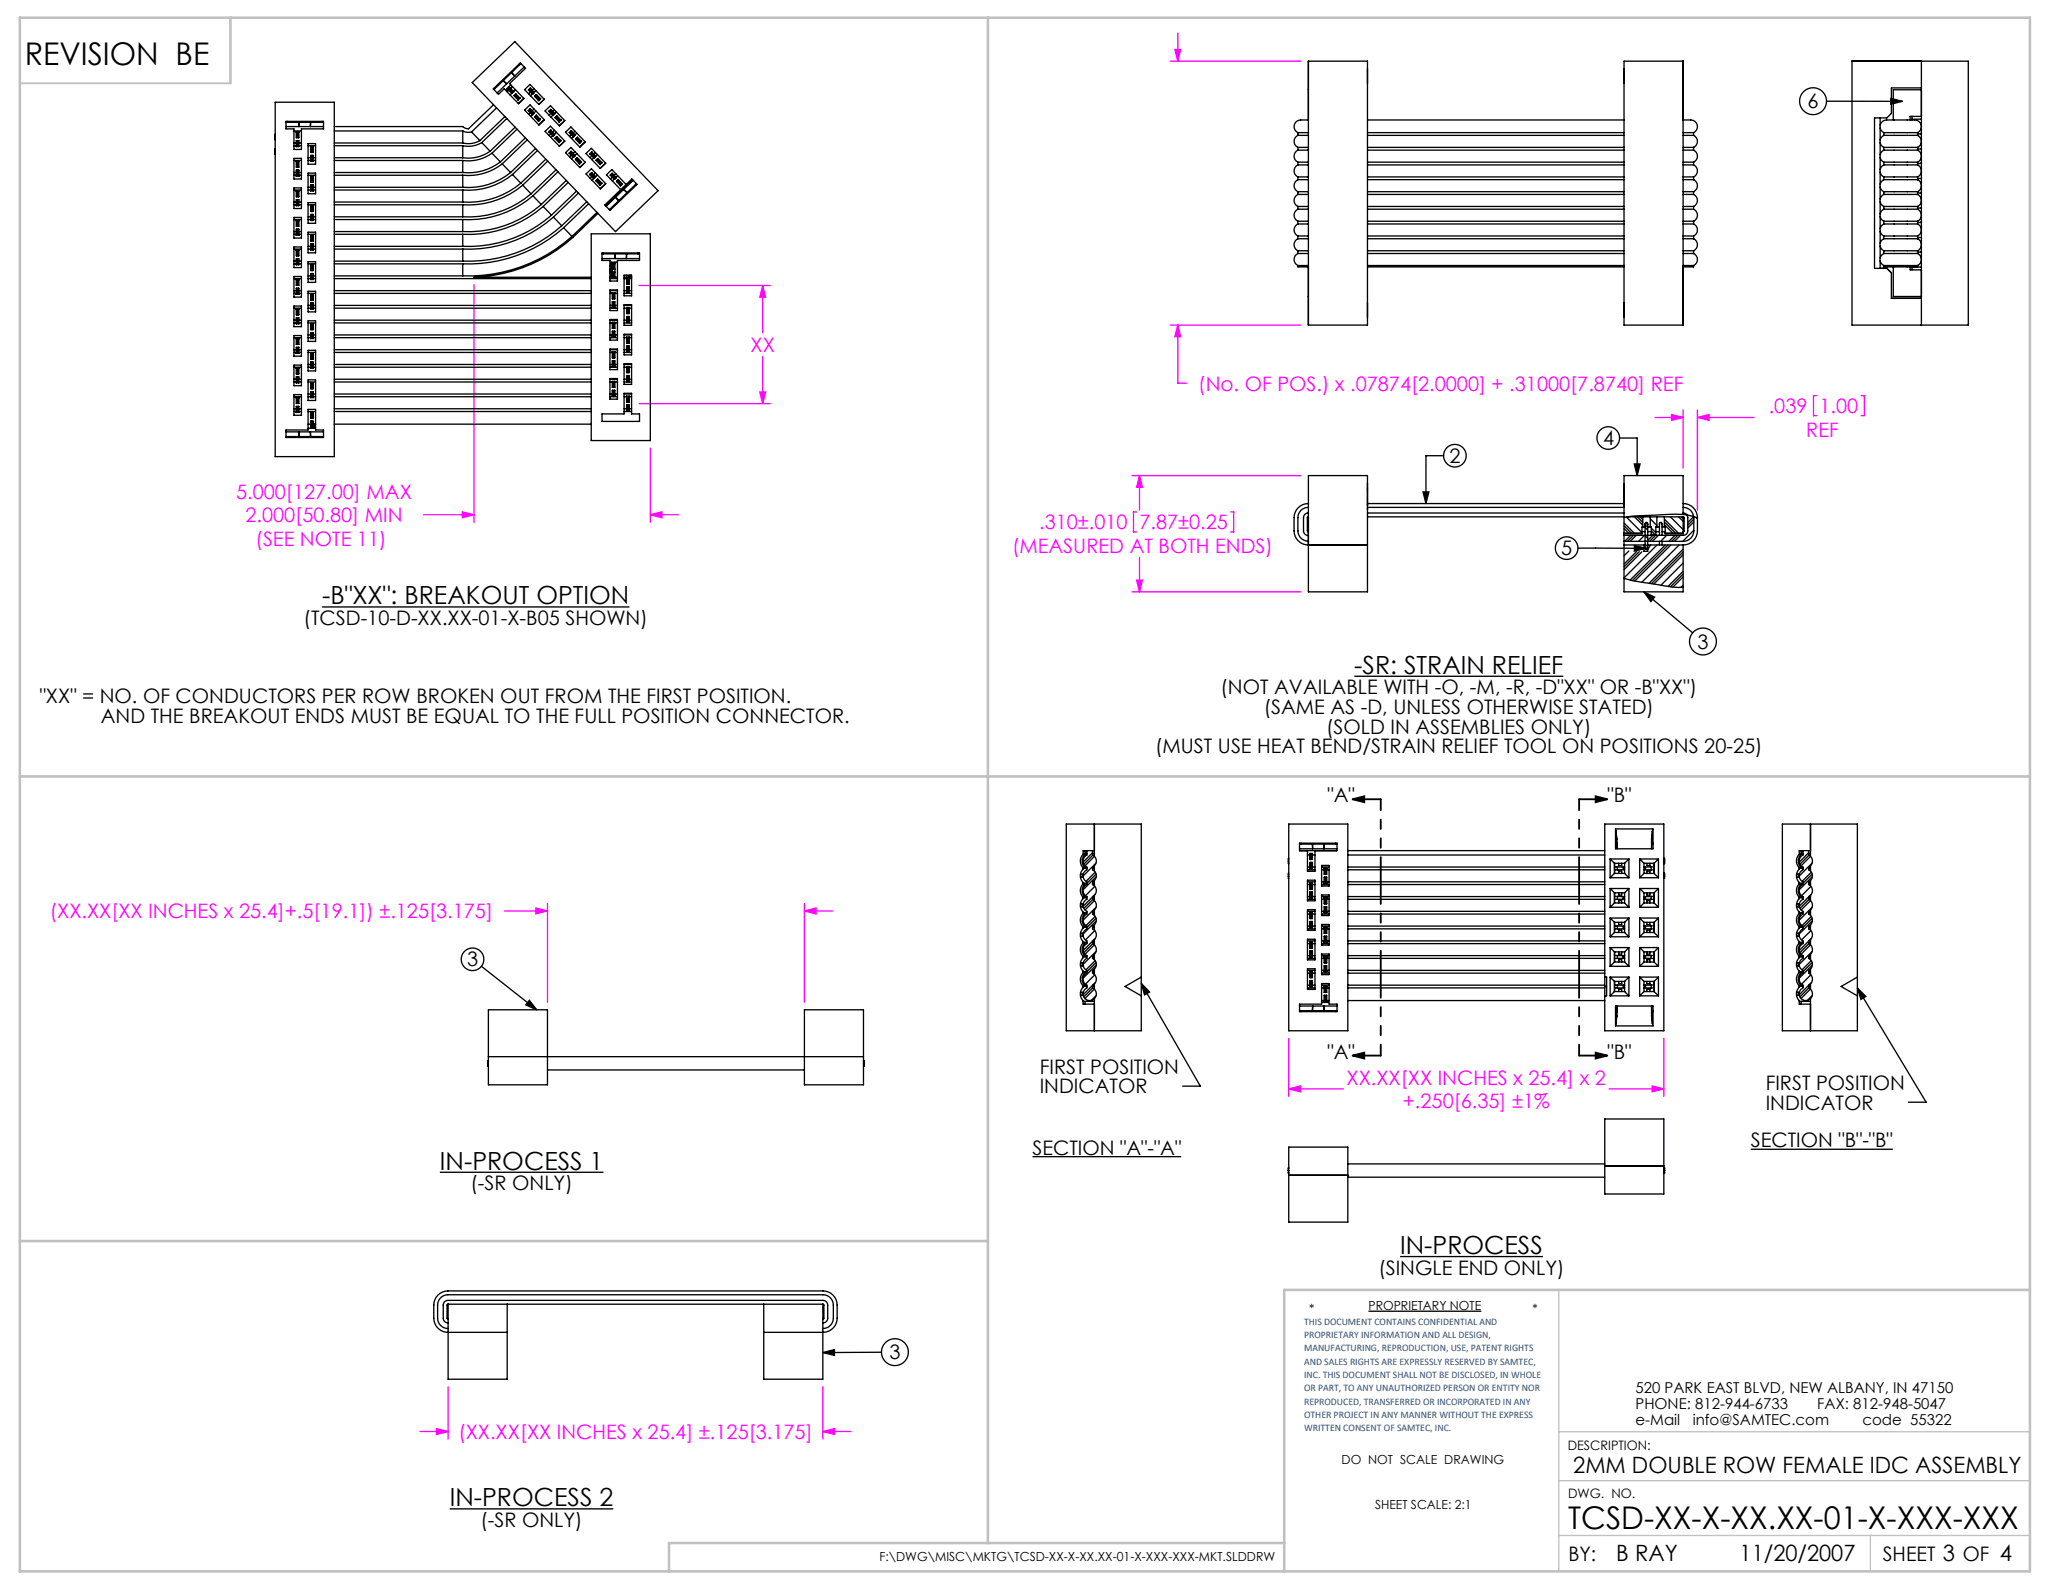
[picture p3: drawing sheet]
<svg xmlns="http://www.w3.org/2000/svg" width="279mm" height="216mm" viewBox="0 0 279 216" stroke-linecap="round" stroke-linejoin="round" font-family="sans-serif">
<defs><g id="words">
<g font-size="4.2">
<text x="3.3" y="8.9">REVISION BE</text>
<text x="212.4" y="207.1">TCSD-XX-X-XX.XX-01-X-XXX-XXX</text>
</g>
<g font-size="3.4">
<text x="43.6" y="81.8">-B&quot;XX&quot;: BREAKOUT OPTION</text>
<text x="183.4" y="91.2">-SR: STRAIN RELIEF</text>
<text x="59.6" y="158.4">IN-PROCESS 1</text>
<text x="189.6" y="169.8">IN-PROCESS</text>
<text x="60.9" y="204">IN-PROCESS 2</text>
</g>
<g font-size="3">
<text x="213.1" y="199.5">2MM DOUBLE ROW FEMALE IDC ASSEMBLY</text>
<text x="218.9" y="211.4">B RAY</text>
<text x="235.6" y="211.4">11/20/2007</text>
</g>
<g font-size="2.7">
<text x="244.8" y="14.7">6</text>
<text x="196.3" y="62.7">2</text>
<text x="217.1" y="60.3">4</text>
<text x="211.4" y="75.2">5</text>
<text x="41.1" y="84.7">(TCSD-10-D-XX.XX-01-X-B05 SHOWN)</text>
<text x="229.9" y="87.9">3</text>
<text x="5.4" y="95.2">&quot;XX&quot; = NO. OF CONDUCTORS PER ROW BROKEN OUT FROM THE FIRST POSITION.</text>
<text x="165.3" y="94">(NOT AVAILABLE WITH -O, -M, -R, -D&quot;XX&quot; OR -B&quot;XX&quot;)</text>
<text x="13.6" y="97.9">AND THE BREAKOUT ENDS MUST BE EQUAL TO THE FULL POSITION CONNECTOR.</text>
<text x="171.1" y="96.7">(SAME AS -D, UNLESS OTHERWISE STATED)</text>
<text x="179.6" y="99.4">(SOLD IN ASSEMBLIES ONLY)</text>
<text x="156.4" y="102">(MUST USE HEAT BEND/STRAIN RELIEF TOOL ON POSITIONS 20-25)</text>
<text x="179.8" y="108.7">&quot;A&quot;</text>
<text x="217.7" y="108.7">&quot;B&quot;</text>
<text x="63.3" y="130.9">3</text>
<text x="179.8" y="143.4">&quot;A&quot;</text>
<text x="217.7" y="143.4">&quot;B&quot;</text>
<text x="140.8" y="145.4">FIRST POSITION</text>
<text x="140.8" y="148.1">INDICATOR</text>
<text x="239.1" y="147.6">FIRST POSITION</text>
<text x="237.1" y="155.4">SECTION &quot;B&quot;-&quot;B&quot;</text>
<text x="239.1" y="150.3">INDICATOR</text>
<text x="63.7" y="161.2">(-SR ONLY)</text>
<text x="139.8" y="156.4">SECTION &quot;A&quot;-&quot;A&quot;</text>
<text x="186.7" y="172.6">(SINGLE END ONLY)</text>
<text x="120.4" y="184.1">3</text>
<text x="65.1" y="206.8">(-SR ONLY)</text>
<text x="212.4" y="211.5">BY:</text>
<text x="255" y="211.4">SHEET 3 OF 4</text>
</g>
<g font-size="2.7" fill="#f0f">
<text x="101.7" y="47.7">XX</text>
<text x="162.3" y="52.9">(No. OF POS.) x .07874[2.0000] + .31000[7.8740] REF</text>
<text x="239.6" y="56">.039</text>
<text x="244.6" y="59.1">REF</text>
<text x="246.4" y="56">1.00</text>
<text x="32" y="67.5">5.000[127.00] MAX</text>
<text x="33.2" y="70.7">2.000[50.80] MIN</text>
<text x="140.7" y="71.7">.310±.010</text>
<text x="154.3" y="71.7">7.87±0.25</text>
<text x="34.6" y="73.9">(SEE NOTE 11)</text>
<text x="137.1" y="74.9">(MEASURED AT BOTH ENDS)</text>
<text x="6.7" y="124.4">(XX.XX[XX INCHES x 25.4]+.5[19.1]) ±.125[3.175]</text>
<text x="182.4" y="146.9">XX.XX[XX INCHES x 25.4] x 2</text>
<text x="190" y="150.1">+.250[6.35] ±1%</text>
<text x="62.1" y="194.9">(XX.XX[XX INCHES x 25.4] ±.125[3.175]</text>
</g>
<g font-size="2">
<text x="221.5" y="188.7">520 PARK EAST BLVD, NEW ALBANY, IN 47150</text>
<text x="221.5" y="190.8">PHONE: 812-944-6733</text>
<text x="246.1" y="190.8">FAX: 812-948-5047</text>
<text x="221.5" y="193">e-Mail</text>
<text x="229.3" y="193">info@SAMTEC.com</text>
<text x="252.2" y="193">code 55322</text>
</g>
<g font-size="1.8">
<text x="212.3" y="196.4">DESCRIPTION:</text>
<text x="212.4" y="202.9">DWG. NO.</text>
</g>
<g font-size="1.7">
<text x="177.3" y="177.8">*</text>
<text x="185.3" y="177.4">PROPRIETARY NOTE</text>
<text x="207.5" y="177.8">*</text>
<text x="181.7" y="198.3">DO NOT SCALE DRAWING</text>
<text x="186.2" y="204.3">SHEET SCALE: 2:1</text>
<text x="119.1" y="211.5">F:\DWG\MISC\MKTG\TCSD-XX-X-XX.XX-01-X-XXX-XXX-MKT.SLDDRW</text>
</g>
<g font-size="1.4" fill="#1f497d">
<text x="176.6" y="179.4">THIS DOCUMENT CONTAINS CONFIDENTIAL AND</text>
<text x="176.6" y="181.2">PROPRIETARY INFORMATION AND ALL DESIGN,</text>
<text x="176.6" y="183">MANUFACTURING, REPRODUCTION, USE, PATENT RIGHTS</text>
<text x="176.6" y="184.8">AND SALES RIGHTS ARE EXPRESSLY RESERVED BY SAMTEC,</text>
<text x="176.6" y="186.6">INC. THIS DOCUMENT SHALL NOT BE DISCLOSED, IN WHOLE</text>
<text x="176.6" y="188.4">OR PART, TO ANY UNAUTHORIZED PERSON OR ENTITY NOR</text>
<text x="176.6" y="190.2">REPRODUCED, TRANSFERRED OR INCORPORATED IN ANY</text>
<text x="176.6" y="192">OTHER PROJECT IN ANY MANNER WITHOUT THE EXPRESS</text>
<text x="176.6" y="193.8">WRITTEN CONSENT OF SAMTEC, INC.</text>
</g>
</g></defs>
<g fill="none" stroke="#000" stroke-width=".18">
<path d="M247.4 13.7h10.3M256.1 13.3l1.6 .4-1.6 .4zM219.3 59.3h2.4v5.1M192.7 66.6h.8l-.4 1.6zM195.5 61.7h-2.4v6.5M213.7 74.2l9.2 .1M221.3 62.8h.8l-.4 1.6zM221.4 73.9l1.5 .4-1.5 .4zM43.6 82.2h41.6M183.4 91.6h28.3M222.6 80.2l1.5 .7-.5 .6zM222.6 80.2l6.6 5.5"/>
<path d="M65.2 130.9l7.5 5.9M71.7 135.5l1 1.3-1.5-.7zM154.6 133.2l8 13.9h-2.4M154.6 133.2l1.1 1.2-.7 .4zM251.6 133.8l9.3 15.5h-2.4M251.6 133.8l1.1 1.2-.7 .4zM59.6 158.8h22.1M139.8 156.7h20.2M237.1 155.7h19.3M185.3 177.6h15.3M189.6 170.2h19.4M111.4 183.2l1.6-.4v.8z"/>
<path d="M119.4 183.2h-8M60.9 204.4h22.2"/>
<circle cx="245.5" cy="13.7" r="1.82"/>
<circle cx="217.8" cy="59.3" r="1.53"/>
<circle cx="197" cy="61.7" r="1.53"/>
<circle cx="212.2" cy="74.2" r="1.53"/>
<circle cx="230.6" cy="86.9" r="1.82"/>
<circle cx="64" cy="129.9" r="1.53"/>
<circle cx="121.2" cy="183.1" r="1.82"/>
</g>
<path d="M211.1 174.7v38.1M211.1 193.9h63.8M211.1 208h63.8M211.1 200.6h63.8M253.3 208v4.8" fill="none" stroke="#c0c0c0" stroke-width=".18"/>
<path d="M2.7 11.3h28.5" fill="none" stroke="#c0c0c0" stroke-width=".25"/>
<path d="M2.7 2.4h272.2v210.4h-272.2zM31.2 2.4v8.9M133.8 2.4v206.6M2.7 105.2h272.2M2.7 168.1h131.1M274.9 174.7h-101v38.1M173.9 209h-83.3v3.8" fill="none" stroke="#c0c0c0" stroke-width=".35"/>
<path d="M183.2 108.3l1.6-.4v.7zM183.2 108.3h3.8M213.9 108.3h3.8M216.1 107.9l1.6 .4-1.6 .3zM183.2 143l1.6-.4v.8zM183.2 143h3.8M213.9 143h3.8M216.1 142.6l1.6 .4-1.6 .4z" fill="none" stroke="#000" stroke-width=".25"/>
<g fill="none" stroke="#f0f" stroke-width=".18">
<path d="M158.5 8.3h17.7M159.1 6.7h.8l-.4 1.6zM159.5 4.5v3.8M64.2 38.6v32.1M86.6 38.7h17.7M103.3 38.7l.4 1.5h-.8zM103.3 38.7v6.4M86.6 54.7h17.7M102.9 53.1h.8l-.4 1.6zM103.3 48.3v6.4M158.5 44h17.7M159.5 44v7.9h1.2"/>
<path d="M159.5 44l.4 1.6h-.8zM224.1 56.5h3.8M226.4 56.1l1.5 .4-1.5 .4zM227.9 55.5v7.9M229.9 55.5v13.6M229.9 56.5h7.6M229.9 56.5l1.6-.4v.8zM246 53.6h-.4v2.7h.4M252.1 53.6h.4v2.7h-.4M57.4 69.7h6.8M62.6 69.3l1.6 .4-1.6 .4zM88.1 60.7v10"/>
<path d="M88.1 69.7h3.8M88.1 69.7l1.5-.4v.8zM153.3 64.4h22.9M153.9 69.3h-.4v2.7h.4M153.9 78.6h.8l-.4 1.6zM154.3 64.4v4.7M154.3 75.5v4.7M154.3 64.4l.4 1.6h-.8zM166.7 69.3h.4v2.7h-.4M153.3 80.2h22.9M68.3 123.4h5.8M72.6 123l1.5 .4-1.5 .4z"/>
<path d="M74.1 122.4v13.4M108.9 123.4l1.6-.4v.8zM108.9 122.4v13.4M108.9 123.4h3.9M174.5 140.6v7.9M174.5 147.5h7.5M174.5 147.5l1.6-.4v.8zM217.9 147.5h7.4M223.8 147.1l1.5 .4-1.5 .4zM225.3 140.6v7.9M56.9 193.9h3.8M59.1 193.5l1.6 .4-1.6 .4z"/>
<path d="M60.7 187.8v7.1M111.4 193.9l1.6-.4v.8zM111.4 187.8v7.1M111.4 193.9h3.8"/>
</g>
<path d="M187 108.3v34.7M213.9 108.3v34.7" fill="none" stroke="#000" stroke-width=".25" stroke-dasharray="6.3 1.3 1.3 1.3 1.3 1.3" stroke-dashoffset="4.9"/>
<g fill="#000">
<path d="M222.6 80.2l1.5 .7-.5 .6zM221.4 73.9l1.5 .4-1.5 .4zM192.7 66.6h.8l-.4 1.6zM221.3 62.8h.8l-.4 1.6zM71.7 135.5l1 1.3-1.5-.7zM111.4 183.2l1.6-.4v.8zM256.1 13.3l1.6 .4-1.6 .4zM154.6 133.2l1.1 1.2-.7 .4zM251.6 133.8l1.1 1.2-.7 .4z"/>
<path d="M183.2 108.3l1.6-.4v.7zM183.2 143l1.6-.4v.8zM216.1 107.9l1.6 .4-1.6 .3zM216.1 142.6l1.6 .4-1.6 .4z"/>
</g>
<g fill="#f0f">
<path d="M159.5 44l.4 1.6h-.8zM159.1 6.7h.8l-.4 1.6zM153.9 78.6h.8l-.4 1.6zM154.3 64.4l.4 1.6h-.8zM226.4 56.1l1.5 .4-1.5 .4zM229.9 56.5l1.6-.4v.8zM72.6 123l1.5 .4-1.5 .4zM108.9 123.4l1.6-.4v.8zM59.1 193.5l1.6 .4-1.6 .4zM111.4 193.9l1.6-.4v.8zM88.1 69.7l1.5-.4v.8zM62.6 69.3l1.6 .4-1.6 .4zM174.5 147.5l1.6-.4v.8zM223.8 147.1l1.5 .4-1.5 .4z"/>
<path d="M103.3 38.7l.4 1.5h-.8zM102.9 53.1h.8l-.4 1.6z"/>
</g>
<g fill="none" stroke="#000" stroke-width=".18">
<path d="M37.2 18.4v.3M37.2 18.7l.1 .2M37.2 18.4h.1M37.2 18.7h.1M37.3 18.2l-.1 .2M37.3 13.8h8v48h-8zM38.7 17.1h5.1M38.7 16.4h5.1v1.1h-3v2.7h-1v-2.7h-1.1zM38.7 16.6h1.8v.5M38.9 16.4v.2M39.8 17.7h1M39.8 19.4h.3"/>
<path d="M39.8 19.7h.3M40.1 17.9h.1M40.1 19h.4v.9h-.4zM40.1 17.9v.7h.4v-.7M40.1 17.9l.1 .1M40.1 17.8h.4M40.2 19v.7M40.2 18v.6M40.2 18h.2M40.2 19.7l-.1 .1M40.2 19.7h.2M40.4 18v.6"/>
<path d="M40.4 19.7l.1 .1M40.4 19v.7M40.5 17.8h.1M40.5 19.4h.3M40.5 19.7h.3M40.5 17.9l-.1 .1M41.7 19.7h1M41.7 19.5h1v2.7h-1zM42.1 19.9h.1M42.1 19.9v.7h.3v-.7M42.1 19.9l.1 .1M42.1 19.8h.3"/>
<path d="M42.2 20l-.1 .6M42.2 20h.1M42.3 20v.6M42.4 19.8h.1M42.4 19.9l-.1 .1M43.6 16.4v.2M43.8 16.6h-1.7l-.1 .5v-.5h-1.5v.5M45.3 17.7h17.4M45.3 19.4h17.4M45.3 19.7h17.4M62.7 17.7v1.7M62.7 17.7a1.6 1.6 0 0 0 1.2 .2"/>
<path d="M62.7 19.7v1.7M63.9 17.9l1.1 1.1M64 11.2l5.7-5.6 19.4 20.2-5.7 5.6zM65 19a3.1 3.1 0 0 1-2.3 .4M65.2 19.3l1.2 1.2M65.2 19.3a3.5 3.5 0 0 1-2.5 .4M66.8 12l3.7-3.5 .7 .8-2.2 2 1.9 2-.7 .7-1.9-2-.8 .8zM66.8 14.2l-3.3 3.2h-.5l-.3-.3h-17.4M67 11.9v.1M67.3 14.6l-3.4 3.3M68.4 15.8l-3.4 3.2M68.6 16.1l-3.4 3.2"/>
<path d="M68.9 12.2l-.2 .2M68.9 11.7l.1 .1M69 12.1l.4 .5M69 12.1h-.2M69 11.8h.1M69 11.8l-.2 .3 .5 .6 .3-.3-.5-.5M69 11.8l.1 .1M69.1 12l.4 .5M69.1 12l-.1 .1M69.1 11.9v.1M69.2 11.5l-.6 .6 .2 .2M69.3 12.6l-.2 .3"/>
<path d="M69.4 11.7l-.2 .3M69.6 13l.3-.3 .5 .6-.2 .2zM69.7 12.9l.4 .5M69.8 17.2l-3.4 3.3M69.8 12.2l-.2 .2M69.8 12.8l.5 .5M70 17.5l-3.4 3.3M70.1 13.4v.1M70.3 13.3l-.2 .1M70.3 8.7l.1 .1M70.4 13.3h-.1M70.6 8.6l-1.3 1.2 .4 .5-.4-.5-1.1 1.1 .4 .5-.5-.5-1.2 1.2"/>
<path d="M71 9.1l-3.7 3.5M71 12.1l.8-.7 1.9 2.1-.7 .7zM71.1 14.9l.7-.7 1.9 2-.7 .7zM71.2 18.7l-3.4 3.2M71.4 18.9l-3.4 3.3M71.6 15h.1M71.6 12.2l.2-.3 .6 .6-.3 .3zM71.7 15l.5 .5M71.7 15h-.1M71.7 12.2l.5 .5M71.7 12.2h-.1M71.8 14.7h.1"/>
<path d="M71.8 14.7l-.3 .3M71.8 14.7v.1M71.8 15.3l-.2 .2M71.8 14.9l.5 .5M71.8 14.9l-.1 .1M71.8 12.5l-.2 .2M71.8 14.8l.6 .5-.3 .3-.5-.6M71.8 14.8v.1M71.8 12.1l.5 .5M71.8 12.1l-.1 .1M71.9 12l-.1 .1M72.1 15.5l-.2 .2"/>
<path d="M72.1 12.7l-.3 .3M72.3 12l-.2 .2M72.3 14.8l-.2 .2M72.4 15.8l.5 .4M72.5 13l.4 .5M72.5 13l.2-.2 .5 .6-.2 .2M72.5 13l-.1 .1 .5 .5M72.6 12.3l-.2 .2M72.6 15l-.3 .3M72.6 15.7l.4 .4M72.6 12.9l.4 .5M72.9 16.2v.2"/>
<path d="M72.9 13.6h.1M72.9 13.5v.1M73 13.6h.1M73 16.1l-.1 .1M73 13.4l-.1 .1M73.2 16.1h-.2M73.2 13.4h-.2M73.2 16.2h.1M73.2 16.2l-.6-.6-.2 .2 .5 .6M73.2 16.2l-.3 .2M73.8 15l.8-.7 1.9 2-.7 .7zM73.8 17.8l.8-.7 1.9 2-.7 .7z"/>
<path d="M74.3 17.8l.3-.2 .5 .6-.2 .2zM74.5 17.9l.4 .5M74.5 17.9h-.1M74.5 15.1l.4 .5M74.5 15.1h-.1M74.6 14.8l-.3 .3 .6 .5 .2-.1M74.6 14.8h.1M74.6 18.1l-.2 .3M74.6 14.8v.1M74.6 17.8l.5 .4M74.6 17.8l-.1 .1M74.6 15.4l-.2 .2"/>
<path d="M74.6 17.6v.2M74.6 15l.5 .5M74.6 15l-.1 .1M74.6 14.9l.6 .5-.1 .1M74.6 14.9v.1M74.9 18.4l-.3 .2M74.9 15.6l-.3 .3M75.1 14.9l-.2 .2M75.1 17.7l-.2 .2M75.2 15.9l.2-.2 .6 .6-.3 .2zM75.2 18.7l.5 .4M75.2 15.9l.5 .4"/>
<path d="M75.4 15.2l-.3 .2M75.4 17.9l-.3 .3M75.4 18.5l.4 .5M75.4 15.7l.4 .5M75.7 19.3h.1M75.7 19.1v.2M75.7 16.3v.2M75.7 16.5h.1M75.8 19l-.1 .1M75.8 16.2l-.1 .1M75.9 19l-.5-.5-.2 .2 .5 .6M75.9 19l.1 .1"/>
<path d="M75.9 19h-.1M76 16.2h-.2M76 19.1h.1M76 19.1l-.3 .2M77.3 18l.4 .5M77.3 18h-.2M77.4 17.7h.1M77.4 17.7l-.3 .2 .6 .6 .2-.2-.5-.6M77.4 18.2l-.3 .3M77.4 17.9l.5 .4M77.4 17.9l-.1 .1M77.4 17.7v.2"/>
<path d="M77.6 18.5l-.2 .2M77.9 17.8l-.3 .2M78 18.8l.5 .4M78.1 18l-.2 .3M78.1 18.6l.5 .5M78.5 19.2v.2M78.6 19.1l-.1 .1M78.7 19.1l-.5-.5-.3 .2 .6 .6M78.7 19.1h-.1M78.7 19.1l.1 .1M78.8 19.2h.1M78.8 19.2l-.3 .2"/>
<path d="M79.3 19.2l-.8 .7-1.9-2 .7-.7 2 2M175.8 18h1.4M175.8 20h1.4M175.8 18.3a.9 .9 0 0 0-.5 .9 .9 .9 0 0 0 .5 .8M175.8 18.3h1.4M175.8 18v.3M175.8 20v.3M177.2 8.3h8v35.7h-8zM177.2 12.2h.1M177.2 16.3h-.7a.93 .93 0 0 0-1.2 .5 .93 .93 0 0 0 .5 1.2M185.2 16.3h34.7M185.2 18h34.7"/>
<path d="M185.2 20h34.7M185.2 18.3h34.7M185.2 9.3h.1M185.2 11.3h.1M219.9 9.3h.1M219.9 11.3h.1M219.9 8.3h8.1v35.7h-8.1zM227.9 16.3h.8a.93 .93 0 0 1 1.1 .5 .93 .93 0 0 1-.4 1.2M227.9 18h1.5M227.9 18.3h1.5M227.9 20h1.5M227.9 12.2h.1"/>
<path d="M229.4 18.3a.9 .9 0 0 1 .5 .9 .9 .9 0 0 1-.5 .8M229.4 18v.3M229.4 20v.3M250.8 8.3h15.8v35.7h-15.8zM254.6 16v1M254.6 17.3v1.7M254.6 19.3v1.7M255.1 18a.93 .93 0 0 1-.4-1.2 .93 .93 0 0 1 1.1-.5h3.2a.93 .93 0 0 1 1.1 .5 .93 .93 0 0 1-.4 1.2M255.1 18h4.6M255.1 18.3a.9 .9 0 0 0-.5 .9 .9 .9 0 0 0 .5 .8M255.1 18.3h4.6M255.1 20h4.6"/>
<path d="M255.1 18v.3M255.1 20v.3M259 16.1h1.2M259 15.8v.4M259.7 18.3a.9 .9 0 0 1 .5 .9 .9 .9 0 0 1-.5 .8M259.7 18v.3M259.7 20v.3M260.2 12.2h-3.8v4.1M260.2 11.9h-4v3.5l-.7 .6h-1.6v20.3h1.6l.7 .7v3.4h4M260.2 8.3v35.7M260.2 18l-.1 .1h-.4M260.2 15.8h-1.5v.4"/>
<path d="M37.2 20.4v.3M37.2 20.7l.1 .2M37.2 20.4h.1M37.2 20.7h.1M37.3 20.2l-.1 .2M39.8 21.7h1M39.8 23.4h.3M39.8 25.7h1M39.8 27.4h.3M39.8 29.7h1M39.8 31.4h.3M39.8 23.7h.3"/>
<path d="M39.8 33.7h1M39.8 35.4h.3M39.8 27.7h.3M39.8 39.4h.3M39.8 37.7h1M39.8 31.7h.3M39.8 35.7h.3M39.8 39.7h.3M39.8 21.5h1v2.7h-1zM39.8 25.5h1v2.7h-1zM39.8 29.5h1v2.7h-1zM39.8 33.5h1v2.7h-1z"/>
<path d="M39.8 37.5h1v2.7h-1zM40.1 29.8h.4v.8h-.4zM40.1 31.1h.4v.8h-.4zM40.1 21.9h.1M40.1 23h.4v.9h-.4zM40.1 33.8h.4v.8h-.4zM40.1 35.9h.1M40.1 37.8h.4v.8h-.4zM40.1 39.9h.1M40.1 25.8h.4v.8h-.4zM40.1 27h.4v.9h-.4zM40.1 21.9v.7h.4v-.7"/>
<path d="M40.1 35.8v-.8h.4v.8M40.1 39.8v-.8h.4v.8M40.1 29.9l.1 .1M40.1 21.9l.1 .1M40.1 21.8h.4M40.1 33.9l.1 .1M40.1 35.9h.4M40.1 37.9l.1 .1M40.1 39.9h.4M40.1 25.9l.1 .1M40.2 31.1v.6M40.2 23v.7"/>
<path d="M40.2 35v.7M40.2 39v.7M40.2 27v.7M40.2 30v.6M40.2 22v.6M40.2 34v.6M40.2 38v.6M40.2 26v.6M40.2 26h.2M40.2 22h.2M40.2 31.7h.2M40.2 35.7h.2"/>
<path d="M40.2 30h.2M40.2 31.7l-.1 .1M40.2 23.7l-.1 .1M40.2 23.7h.2M40.2 34h.2M40.2 35.7l-.1 .1M40.2 38h.2M40.2 39.7l-.1 .1M40.2 39.7h.2M40.2 27.7l-.1 .1M40.2 27.7h.2M40.4 30v.6"/>
<path d="M40.4 22v.6M40.4 34v.6M40.4 38v.6M40.4 26v.6M40.4 31.7l.1 .1M40.4 23.7l.1 .1M40.4 35.7l.1 .1M40.4 39.7l.1 .1M40.4 27.7l.1 .1M40.4 31.1v.6M40.4 23v.7M40.4 35v.7"/>
<path d="M40.4 39v.7M40.4 27v.7M40.5 21.8h.1M40.5 35.8h.1M40.5 39.8h.1M40.5 23.4h.3M40.5 27.4h.3M40.5 31.4h.3M40.5 23.7h.3M40.5 35.4h.3M40.5 27.7h.3M40.5 39.4h.3"/>
<path d="M40.5 31.7h.3M40.5 35.7h.3M40.5 39.7h.3M40.5 29.9l-.1 .1M40.5 21.9l-.1 .1M40.5 33.9l-.1 .1M40.5 37.9l-.1 .1M40.5 25.9l-.1 .1M41.7 21.7h.4M41.7 25.7h.4M41.7 21.4h.4M41.7 29.7h.4"/>
<path d="M41.7 23.7h1M41.7 25.4h.4M41.7 33.7h.4M41.7 27.7h1M41.7 29.4h.4M41.7 37.7h.4M41.7 31.7h1M41.7 33.4h.4M41.7 35.7h1M41.7 37.4h.4M41.7 39.7h1M41.7 23.5h1v2.7h-1z"/>
<path d="M41.7 27.5h1v2.7h-1zM41.7 31.5h1v2.7h-1zM41.7 35.5h1v2.7h-1zM41.7 39.5h1v2.7h-1zM42.1 29.1h.3v.8h-.3zM42.1 27.8h.3v.8h-.3zM42.1 33.9h.1M42.1 31.8h.3v.8h-.3zM42.1 37.9h.1M42.1 35.8h.3v.8h-.3zM42.1 39.8h.3v.8h-.3zM42.1 21.1h.3v.8h-.3z"/>
<path d="M42.1 25.1h.3v.8h-.3zM42.1 23.9h.1M42.1 23.9v.7h.3v-.7M42.1 33.8v-.7h.3v.7M42.1 37.8v-.7h.3v.7M42.1 27.9l.1 .1M42.1 31.9l.1 .1M42.1 33.9h.3M42.1 35.9l.1 .1M42.1 37.9h.3M42.1 39.9l.1 .1M42.1 23.9l.1 .1"/>
<path d="M42.1 23.8h.3M42.1 29.1l.1 .6M42.1 33.1l.1 .6M42.1 37.1l.1 .6M42.1 21.1l.1 .6M42.1 25.1l.1 .6M42.2 28l-.1 .6M42.2 32l-.1 .6M42.2 36l-.1 .6M42.2 40l-.1 .6M42.2 24l-.1 .6M42.2 24h.1"/>
<path d="M42.2 29.7h.1M42.2 33.7h.1M42.2 29.7l-.1 .1M42.2 28h.1M42.2 33.7l-.1 .1M42.2 32h.1M42.2 37.7l-.1 .1M42.2 37.7h.1M42.2 36h.1M42.2 40h.1M42.2 21.7l-.1 .1M42.2 21.7h.1"/>
<path d="M42.2 25.7l-.1 .1M42.2 25.7h.1M42.3 28v.6M42.3 32v.6M42.3 36v.6M42.3 40v.6M42.3 24v.6M42.3 29.7l.1 .1M42.3 33.7l.1 .1M42.3 37.7l.1 .1M42.3 21.7l.1 .1M42.3 25.7l.1 .1"/>
<path d="M42.3 29.1v.6M42.3 33.1v.6M42.3 37.1v.6M42.3 21.1v.6M42.3 25.1v.6M42.4 33.8h.1M42.4 37.8h.1M42.4 23.8h.1M42.4 21.7h.3M42.4 25.7h.3M42.4 21.4h.3M42.4 29.7h.3"/>
<path d="M42.4 25.4h.3M42.4 33.7h.3M42.4 29.4h.3M42.4 37.7h.3M42.4 33.4h.3M42.4 37.4h.3M42.4 27.9l-.1 .1M42.4 31.9l-.1 .1M42.4 35.9l-.1 .1M42.4 39.9l-.1 .1M42.4 23.9l-.1 .1M45.3 21.7h17.4"/>
<path d="M45.3 23.4h17.4M45.3 25.7h17.4M45.3 27.4h17.4M45.3 21.4h17.4M45.3 29.7h17.4M45.3 31.4h17.4M45.3 23.7h17.4M45.3 25.4h17.4M45.3 33.7h17.4M45.3 35.4h17.4M45.3 27.7h17.4M45.3 29.4h17.4"/>
<path d="M45.3 39.4h34.8M45.3 37.7h34.8M45.3 31.7h17.4M45.3 33.4h17.4M45.3 35.7h17.4M45.3 37.4h17.4M45.3 39.7h34.8M62.7 21.7v1.7M62.7 25.7v1.7M62.7 29.7v1.7M62.7 23.7v1.7M62.7 33.7v1.7"/>
<path d="M62.7 27.7v1.7M62.7 31.7v1.7M62.7 35.7v1.7M66.4 20.5a5.1 5.1 0 0 1-3.7 .9M66.6 20.8l1.2 1.1M66.6 20.8a5.5 5.5 0 0 1-3.9 .9M67.8 21.9a7.1 7.1 0 0 1-5.1 1.5M68 22.2l1.1 1.2M68 22.2a7.5 7.5 0 0 1-5.3 1.5M69.1 23.4a9.1 9.1 0 0 1-6.4 2M69.4 23.6l1.1 1.2M69.4 23.6a9.4 9.4 0 0 1-6.7 2.1"/>
<path d="M70.5 24.8a11.1 11.1 0 0 1-7.8 2.6M70.8 25.1l1.1 1.2M70.8 25.1a11.4 11.4 0 0 1-8.1 2.6M71.9 26.3a13.1 13.1 0 0 1-9.2 3.1M72.2 26.5l1.1 1.2M72.2 26.5a13.4 13.4 0 0 1-9.5 3.2M72.5 20.1l-3.4 3.3M72.8 20.4l-3.4 3.2M73.3 27.7a15.1 15.1 0 0 1-10.6 3.7M73.6 28l1.1 1.1M73.6 28a15.4 15.4 0 0 1-10.9 3.7M73.9 21.6l-3.4 3.2"/>
<path d="M74.2 21.8l-3.4 3.3M74.7 29.1a17.1 17.1 0 0 1-12 4.3M74.9 29.4l1.2 1.2M74.9 29.4a17.4 17.4 0 0 1-12.2 4.3M75.3 23l-3.4 3.3M75.6 23.3l-3.4 3.2M76.1 30.6a19.1 19.1 0 0 1-13.4 4.8M76.3 30.8l1.2 1.2M76.3 30.8a19.4 19.4 0 0 1-13.6 4.9M76.6 20.7l.7-.7 2 2-.8 .7zM76.7 24.4l-3.4 3.3M77 24.7l-3.4 3.3"/>
<path d="M77.1 20.8l.2-.3 .6 .6M77.1 20.8l.5 .5 .3-.2M77.3 20.8l.4 .5M77.3 20.8h-.2M77.4 21l-.3 .2M77.4 20.7l.5 .4M77.4 20.7l-.1 .1M77.4 20.5v.2M77.5 32a21.1 21.1 0 0 1-14.8 5.4M77.6 21.3l-.2 .2M77.9 20.5l-.3 .3M77.9 21.6l.3-.2 .6 .6-.3 .2z"/>
<path d="M78 21.6l.5 .4M78.1 25.9l-3.4 3.2M78.1 20.8l-.2 .2M78.1 21.4l.5 .5M78.3 26.2l-3.4 3.2M78.5 22v.2M78.6 21.9l-.1 .1M78.7 21.9h-.1M79.4 20.8l.7-.7 1.9 2-.7 .7zM79.4 23.6l.7-.7 1.9 2-.7 .7zM79.5 27.3l-3.4 3.3M79.7 27.6l-3.4 3.2"/>
<path d="M79.9 23.6l.2-.2 .6 .6-.3 .2-.5-.5M79.9 23.6h.1M79.9 23.6v.1M80 23.7l.5 .5M80 23.7h-.1M80.1 20.9l.4 .5M80.1 20.9h-.2M80.1 31.7h8v28h-8zM80.1 20.6l-.2 .3M80.1 20.6h.1M80.1 23.9l-.2 .2M80.1 23.6l.5 .4"/>
<path d="M80.1 23.6l-.1 .1M80.2 21.1l-.3 .3M80.2 23.4l-.1 .2M80.2 20.8l.4 .4M80.2 20.8l-.1 .1M80.2 20.6l.5 .6-.3 .2-.5-.5M80.2 20.6v.2M80.4 24.2l-.2 .2M80.4 21.4l-.2 .2M80.6 20.7l-.2 .2M80.6 23.4l-.2 .3M80.8 24.4l.4 .5"/>
<path d="M80.8 21.7l.4 .4M80.9 28.8l-3.4 3.2M80.9 20.9l-.2 .2M80.9 23.7l-.2 .2M80.9 24.3l.4 .5M80.9 21.5l.5 .5M81 28.9a28.2 28.2 0 0 1-7.8 6.3 21.2 21.2 0 0 1-9 2.4h15.9M81.2 24.9v.1M81.2 22.1v.2M81.3 24.8l-.1 .1M81.4 22l-.2 .1M81.5 24.8l-.3 .2"/>
<path d="M81.5 24.8l-.5-.5-.3 .2 .5 .5M81.5 24.8h-.2M81.5 22h-.1M81.5 22h.1M81.5 22l-.5-.5-.3 .2 .5 .6M81.5 34.4h1.8v.6v-.6h1.5v.6l.1-.6h1.7M81.5 34.3h5.1v1h-3v2.8h-1v-2.8h-1.1zM81.5 35h5.1M81.5 22l-.3 .3M81.7 34.3v.1M82 22.1l-.7 .7M82 24.9l-.7 .7"/>
<path d="M82.1 23.7l.8-.7 1.9 2 .8-.8 .7 .8-3.7 3.5-.7-.7 2.2-2.1zM82.6 36.8h.3M82.6 36.9h.2l.1 .2M82.6 36.6h.3M82.6 36.7h.3M82.6 39.4h1M82.6 37.7h1M82.6 39.7h.3M82.6 37.6h.3M82.6 37.5h.3M82.6 39.3h1v2.8h-1zM82.6 36h.2"/>
<path d="M82.6 36.4h.3M82.6 37h.2v.5M82.6 23.7l.3-.2 .6 .6-.3 .2zM82.7 28.3l.1 .1M82.8 23.8l.5 .4M82.8 23.8h-.1M82.9 39.7h.4v.8h-.4zM82.9 36.9v.8h.4v-.8M82.9 36.5v.4M82.9 24l-.2 .2M82.9 39.7l.1 .1M82.9 36.5h.4"/>
<path d="M82.9 35.7l.1 .1M82.9 36.9h.4M82.9 23.6l.5 .5M82.9 23.6l-.1 .2M82.9 23.5v.1M83 36.9v.6M83 39.8v.7M83 35.8v.7M83 37.5h.2M83 39.8h.2M83 35.8h.2M83 37.5l-.1 .1"/>
<path d="M83.2 39.8v.7M83.2 35.8v.7M83.2 37.5l.1 .1M83.2 24.3l-.3 .2M83.2 36.9v.6M83.3 35.7h-.4v.8M83.3 36.5v.4M83.3 39.7h.3M83.3 37.6h.3M83.3 35.5v1M83.3 39.7l-.1 .1M83.3 35.7l-.1 .1"/>
<path d="M83.4 23.5l-.2 .3M83.5 24.5l.5 .5M83.6 35.5h-.8v.9M83.7 23.8l-.3 .2M83.7 24.4l.4 .5M83.7 24.4l-.2 .2 .6 .6 .2-.3M83.7 24.4v-.1l.6 .6M84 25v.1M84.1 24.9l-.1 .1M84.3 24.9h-.2M84.3 24.9h.1M84.5 39.4h.4"/>
<path d="M84.5 37.7h.4M84.5 39.7h1M84.5 37.6h1M84.5 37.3h1v2.8h-1zM84.8 25l-.7 .7M84.9 39.7h.1M84.9 37.7h.3v.8h-.3zM84.9 37.3v.3M84.9 39.7v-.8h.3v.8M84.9 37.7l.1 .1M84.9 39.7h.3M84.9 38.9l.1 .6"/>
<path d="M85 37.8l-.1 .7M85 39.5l-.1 .1M85 39.5h.1M85 37.8h.1M85.1 37.8v.7M85.1 39.5l.1 .1M85.1 38.9v.6M85.2 39.7h.1M85.2 39.4h.3M85.2 37.7h.3M85.2 37.3v.3M85.2 37.5h.3"/>
<path d="M85.2 37.7l-.1 .1M85.2 37.5v.1M85.4 37.3v.2M85.7 24.4l-3.7 3.5M85.7 24.4l-3.6 3.5M86 25l.1 .1M86.2 24.9l-1.3 1.2-.4-.4 .4 .4-1.1 1.1-.4-.5 .4 .5-1.3 1.2M86.4 34.3v.1M175.8 34h1.4M175.8 32.3a.9 .9 0 0 0-.5 .9 .9 .9 0 0 0 .5 .8M175.8 32.3h1.4M175.8 36h1.4"/>
<path d="M175.8 34.3a.9 .9 0 0 0-.5 .9 .9 .9 0 0 0 .5 .8M175.8 34.3h1.4M175.8 30h1.4M175.8 28.3a.9 .9 0 0 0-.5 .9 .9 .9 0 0 0 .5 .8M175.8 28.3h1.4M175.8 32h1.4M175.8 30.3a.9 .9 0 0 0-.5 .9 .9 .9 0 0 0 .5 .8M175.8 30.3h1.4M175.8 26h1.4M175.8 24.3a.9 .9 0 0 0-.5 .9 .9 .9 0 0 0 .5 .8M175.8 24.3h1.4M175.8 28h1.4"/>
<path d="M175.8 26.3a.9 .9 0 0 0-.5 .9 .9 .9 0 0 0 .5 .8M175.8 26.3h1.4M175.8 22h1.4M175.8 20.3a.9 .9 0 0 0-.5 .9 .9 .9 0 0 0 .5 .8M175.8 20.3h1.4M175.8 24h1.4M175.8 22.3a.9 .9 0 0 0-.5 .9 .9 .9 0 0 0 .5 .8M175.8 22.3h1.4M175.8 36v.2h1.4M175.8 22v.3M175.8 24v.3M175.8 26v.3"/>
<path d="M175.8 28v.3M175.8 30v.3M175.8 32v.3M175.8 34v.3M185.2 34h34.7M185.2 32.3h34.7M185.2 36h34.7M185.2 34.3h34.7M185.2 30h34.7M185.2 28.3h34.7M185.2 32h34.7M185.2 30.3h34.7"/>
<path d="M185.2 26h34.7M185.2 24.3h34.7M185.2 28h34.7M185.2 26.3h34.7M185.2 24h34.7M185.2 22.3h34.7M185.2 22h34.7M185.2 20.3h34.7M185.2 36.2h34.7M227.9 34h1.5M227.9 32.3h1.5M227.9 34.3h1.5"/>
<path d="M227.9 36h1.5M227.9 30h1.5M227.9 28.3h1.5M227.9 30.3h1.5M227.9 32h1.5M227.9 26h1.5M227.9 24.3h1.5M227.9 26.3h1.5M227.9 28h1.5M227.9 22h1.5M227.9 20.3h1.5M227.9 22.3h1.5"/>
<path d="M227.9 24h1.5M229.4 32.3a.9 .9 0 0 1 .5 .9 .9 .9 0 0 1-.5 .8M229.4 34.3a.9 .9 0 0 1 .5 .9 .9 .9 0 0 1-.5 .8M229.4 28.3a.9 .9 0 0 1 .5 .9 .9 .9 0 0 1-.5 .8M229.4 30.3a.9 .9 0 0 1 .5 .9 .9 .9 0 0 1-.5 .8M229.4 24.3a.9 .9 0 0 1 .5 .9 .9 .9 0 0 1-.5 .8M229.4 26.3a.9 .9 0 0 1 .5 .9 .9 .9 0 0 1-.5 .8M229.4 20.3a.9 .9 0 0 1 .5 .9 .9 .9 0 0 1-.5 .8M229.4 22.3a.9 .9 0 0 1 .5 .9 .9 .9 0 0 1-.5 .8M229.4 36v.2h-1.5M229.4 22v.3M229.4 24v.3"/>
<path d="M229.4 26v.3M229.4 28v.3M229.4 30v.3M229.4 32v.3M229.4 34v.3M254.6 21.3v1.7M254.6 23.3v1.7M254.6 25.3v1.7M254.6 27.3v1.7M254.6 29.3v1.7M254.6 31.3v1.7M254.6 33.3v1.7"/>
<path d="M254.6 35.3v1M255.1 34h4.6M255.1 32.3a.9 .9 0 0 0-.5 .9 .9 .9 0 0 0 .5 .8M255.1 32.3h4.6M255.1 34.3a.9 .9 0 0 0-.5 .9 .9 .9 0 0 0 .5 .8M255.1 34.3h4.6M255.1 36h4.6M255.1 30h4.6M255.1 28.3a.9 .9 0 0 0-.5 .9 .9 .9 0 0 0 .5 .8M255.1 28.3h4.6M255.1 30.3a.9 .9 0 0 0-.5 .9 .9 .9 0 0 0 .5 .8M255.1 30.3h4.6"/>
<path d="M255.1 32h4.6M255.1 26h4.6M255.1 24.3a.9 .9 0 0 0-.5 .9 .9 .9 0 0 0 .5 .8M255.1 24.3h4.6M255.1 26.3a.9 .9 0 0 0-.5 .9 .9 .9 0 0 0 .5 .8M255.1 26.3h4.6M255.1 28h4.6M255.1 22h4.6M255.1 20.3a.9 .9 0 0 0-.5 .9 .9 .9 0 0 0 .5 .8M255.1 20.3h4.6M255.1 22.3a.9 .9 0 0 0-.5 .9 .9 .9 0 0 0 .5 .8M255.1 22.3h4.6"/>
<path d="M255.1 24h4.6M255.1 36v.2h4.6v-.2M255.1 22v.3M255.1 24v.3M255.1 26v.3M255.1 28v.3M255.1 30v.3M255.1 32v.3M255.1 34v.3M256.4 36.2v4h3.8M259 36.2v.4M259.7 32.3a.9 .9 0 0 1 .5 .9 .9 .9 0 0 1-.5 .8"/>
<path d="M259.7 34.3a.9 .9 0 0 1 .5 .9 .9 .9 0 0 1-.5 .8M259.7 28.3a.9 .9 0 0 1 .5 .9 .9 .9 0 0 1-.5 .8M259.7 30.3a.9 .9 0 0 1 .5 .9 .9 .9 0 0 1-.5 .8M259.7 24.3a.9 .9 0 0 1 .5 .9 .9 .9 0 0 1-.5 .8M259.7 26.3a.9 .9 0 0 1 .5 .9 .9 .9 0 0 1-.5 .8M259.7 20.3a.9 .9 0 0 1 .5 .9 .9 .9 0 0 1-.5 .8M259.7 22.3a.9 .9 0 0 1 .5 .9 .9 .9 0 0 1-.5 .8M259.7 22v.3M259.7 24v.3M259.7 26v.3M259.7 28v.3M259.7 30v.3"/>
<path d="M259.7 32v.3M259.7 34v.3M259.7 32.2h.5M259.7 28.2h.5M259.7 24.2h.5M259.7 20.2h.5M260.2 36.2h-1.5v.4h1.5M260.2 34l-.1 .1h-.4M260.2 30l-.1 .1h-.4M260.2 26l-.1 .1h-.4M260.2 22l-.1 .1h-.4M38.7 58.2h3v-2.7h1v2.7h1.1v1.1h-5.1z"/>
<path d="M38.7 58.5h5.1M38.7 59.1h1.8v-.6v.6h1.5v-.6l.1 .6h1.7M38.9 59.1v.2M39.8 43.4h.3M39.8 41.7h1M39.8 47.4h.3M39.8 45.7h1M39.8 51.4h.3M39.8 49.7h1M39.8 43.7h.3M39.8 55.4h.3M39.8 53.7h1"/>
<path d="M39.8 47.7h.3M39.8 51.7h.3M39.8 55.7h.3M39.8 41.5h1v2.7h-1zM39.8 45.5h1v2.7h-1zM39.8 49.5h1v2.7h-1zM39.8 53.5h1v2.7h-1zM40.1 45.9h.1M40.1 47h.4v.9h-.4zM40.1 41.8h.4v.8h-.4zM40.1 43.9h.1M40.1 53.9h.1"/>
<path d="M40.1 55h.4v.9h-.4zM40.1 49.9h.1M40.1 51h.4v.9h-.4zM40.1 43.8v-.8h.4v.8M40.1 45.9v.7h.4v-.7M40.1 49.9v.7h.4v-.7M40.1 53.9v.7h.4v-.7M40.1 45.9l.1 .1M40.1 45.8h.4M40.1 41.9l.1 .1M40.1 43.9h.4M40.1 53.9l.1 .1"/>
<path d="M40.1 53.8h.4M40.1 49.9l.1 .1M40.1 49.8h.4M40.2 47v.7M40.2 43v.7M40.2 55v.7M40.2 51v.7M40.2 46v.6M40.2 42v.6M40.2 54v.6M40.2 50v.6M40.2 51.7h.2"/>
<path d="M40.2 55.7h.2M40.2 46h.2M40.2 47.7l-.1 .1M40.2 47.7h.2M40.2 42h.2M40.2 43.7l-.1 .1M40.2 43.7h.2M40.2 54h.2M40.2 55.7l-.1 .1M40.2 50h.2M40.2 51.7l-.1 .1M40.4 46v.6"/>
<path d="M40.4 42v.6M40.4 54v.6M40.4 50v.6M40.4 47.7l.1 .1M40.4 43.7l.1 .1M40.4 55.7l.1 .1M40.4 51.7l.1 .1M40.4 47v.7M40.4 43v.7M40.4 55v.7M40.4 51v.7M40.5 45.8h.1"/>
<path d="M40.5 43.8h.1M40.5 53.8h.1M40.5 49.8h.1M40.5 43.4h.3M40.5 47.4h.3M40.5 51.4h.3M40.5 43.7h.3M40.5 55.4h.3M40.5 47.7h.3M40.5 51.7h.3M40.5 55.7h.3M40.5 45.9l-.1 .1"/>
<path d="M40.5 41.9l-.1 .1M40.5 53.9l-.1 .1M40.5 49.9l-.1 .1M41.7 57.5h.4M41.7 41.7h.4M41.7 45.7h.4M41.7 41.4h.4M41.7 49.7h.4M41.7 43.7h1M41.7 45.4h.4M41.7 53.7h.4M41.7 47.7h1"/>
<path d="M41.7 49.4h.4M41.7 51.7h1M41.7 53.4h.4M41.7 55.7h1M41.7 43.5h1v2.7h-1zM41.7 47.5h1v2.7h-1zM41.7 51.5h1v2.7h-1zM42.1 49.1h.3v.8h-.3zM42.1 47.9h.1M42.1 53.1h.3v.8h-.3zM42.1 51.9h.1M42.1 41.9h.1"/>
<path d="M42.1 45.1h.3v.8h-.3zM42.1 43.9h.1M42.1 57.8l.3 .1v-.8h-.3v.9M42.1 55.8h.3v.8h-.3zM42.1 41.8v-.7h.3v.7M42.1 43.9v.7h.3v-.7M42.1 47.9v.7h.3v-.7M42.1 51.9v.7h.3v-.7M42.1 47.9l.1 .1M42.1 47.8h.3M42.1 51.9l.1 .1M42.1 51.8h.3"/>
<path d="M42.1 41.9h.3M42.1 43.8h.3M42.1 43.9l.1 .1M42.1 55.9l.1 .1M42.1 49.1l.1 .6M42.1 53.1l.1 .6M42.1 41.1l.1 .6M42.1 45.1l.1 .6M42.1 57.1l.1 .6M42.2 48l-.1 .6M42.2 52l-.1 .6M42.2 44l-.1 .6"/>
<path d="M42.2 56l-.1 .6M42.2 49.7l-.1 .1M42.2 49.7h.1M42.2 48h.1M42.2 53.7h.1M42.2 53.7l-.1 .1M42.2 52h.1M42.2 41.7h.1M42.2 41.7l-.1 .1M42.2 45.7h.1M42.2 45.7l-.1 .1M42.2 44h.1"/>
<path d="M42.2 57.7l-.1 .1M42.2 57.7h.1M42.2 56h.1M42.3 48v.6M42.3 52v.6M42.3 44v.6M42.3 56v.6M42.3 49.7l.1 .1M42.3 53.7l.1 .1M42.3 41.7l.1 .1M42.3 45.7l.1 .1M42.3 57.7l.1 .1"/>
<path d="M42.3 49.1v.6M42.3 53.1v.6M42.3 41.1v.6M42.3 45.1v.6M42.3 57.1v.6M42.4 47.8h.1M42.4 51.8h.1M42.4 41.8h.1M42.4 43.8h.1M42.4 57.5h.3M42.4 41.7h.3M42.4 45.7h.3"/>
<path d="M42.4 41.4h.3M42.4 49.7h.3M42.4 45.4h.3M42.4 53.7h.3M42.4 49.4h.3M42.4 53.4h.3M42.4 47.9l-.1 .1M42.4 51.9l-.1 .1M42.4 43.9l-.1 .1M42.4 55.9l-.1 .1M42.6 57.5v.5h-.9M43.6 59.1v.2"/>
<path d="M45.3 57.5h34.8M45.3 43.4h34.8M45.3 41.7h34.8M45.3 47.4h34.8M45.3 45.7h34.8M45.3 41.4h34.8M45.3 51.4h34.8M45.3 49.7h34.8M45.3 43.7h34.8M45.3 45.4h34.8M45.3 55.4h34.8M45.3 53.7h34.8"/>
<path d="M45.3 47.7h34.8M45.3 49.4h34.8M45.3 51.7h34.8M45.3 53.4h34.8M45.3 55.7h34.8M81.5 56.1h3v-2.8h1v2.8h1.1v1h-5.1zM82.6 43.4h1M82.6 41.7h1M82.6 47.4h1M82.6 45.7h1M82.6 41.4h.3M82.6 51.4h1"/>
<path d="M82.6 49.7h1M82.6 43.7h.3M82.6 45.4h.3M82.6 53.7h1M82.6 47.7h.3M82.6 49.4h.3M82.6 51.7h.3M82.6 53.4h.3M82.6 43.3h1v2.8h-1zM82.6 47.3h1v2.8h-1zM82.6 51.3h1v2.8h-1zM82.9 43.7h.4v.8h-.4z"/>
<path d="M82.9 45.7h.1M82.9 41.7h.1M82.9 47.7h.4v.8h-.4zM82.9 49.7h.1M82.9 51.7h.1M82.9 52.9h.4v.8h-.4zM82.9 43.7l.1 .1M82.9 41.7v-.8h.4v.8M82.9 45.7v-.8h.4v.8M82.9 49.7v-.8h.4v.8M82.9 51.7v.8h.4v-.8M82.9 45.7h.4"/>
<path d="M82.9 41.7h.4M82.9 49.7h.4M82.9 47.7l.1 .1M82.9 51.7l.1 .1M82.9 51.7h.4M83 44.9v.6M83 40.9v.6M83 48.9v.6M83 52.9v.6M83 43.8v.7M83 47.8v.7M83 51.8v.7"/>
<path d="M83 43.8h.2M83 45.5h.2M83 45.5l-.1 .1M83 41.5h.2M83 41.5l-.1 .1M83 47.8h.2M83 49.5h.2M83 49.5l-.1 .1M83 51.8h.2M83 53.5h.2M83 53.5l-.1 .1M83.2 43.8v.7"/>
<path d="M83.2 47.8v.7M83.2 51.8v.7M83.2 45.5l.1 .1M83.2 41.5l.1 .1M83.2 49.5l.1 .1M83.2 53.5l.1 .1M83.2 44.9v.6M83.2 40.9v.6M83.2 48.9v.6M83.2 52.9v.6M83.3 45.7h.1M83.3 41.7h.1"/>
<path d="M83.3 49.7h.1M83.3 51.7h.1M83.3 41.4h.3M83.3 43.7h.3M83.3 45.4h.3M83.3 47.7h.3M83.3 49.4h.3M83.3 51.7h.3M83.3 53.4h.3M83.3 43.7l-.1 .1M83.3 47.7l-.1 .1M83.3 51.7l-.1 .1"/>
<path d="M84.5 43.4h.4M84.5 41.7h.4M84.5 47.4h.4M84.5 45.7h.4M84.5 41.4h1M84.5 51.4h.4M84.5 49.7h.4M84.5 43.7h1M84.5 45.4h1M84.5 55.4h.4M84.5 53.7h.4M84.5 47.7h1"/>
<path d="M84.5 49.4h1M84.5 51.7h1M84.5 53.4h1M84.5 55.7h1M84.5 41.3h1v2.8h-1zM84.5 45.3h1v2.8h-1zM84.5 49.3h1v2.8h-1zM84.9 50.9h.3v.8h-.3zM84.9 49.7h.1M84.9 43.7h.1M84.9 41.7h.3v.8h-.3zM84.9 47.7h.1"/>
<path d="M84.9 45.7h.3v.8h-.3zM84.9 54.9h.3v.8h-.3zM84.9 53.7h.1M84.9 43.7v-.8h.3v.8M84.9 47.7v-.8h.3v.8M84.9 49.7v.8h.3v-.8M84.9 53.7v.8h.3v-.8M84.9 49.7l.1 .1M84.9 49.7h.3M84.9 41.7l.1 .1M84.9 43.7h.3M84.9 45.7l.1 .1"/>
<path d="M84.9 47.7h.3M84.9 53.7l.1 .1M84.9 53.7h.3M84.9 50.9l.1 .6M84.9 42.9l.1 .6M84.9 46.9l.1 .6M84.9 54.9l.1 .6M85 49.8l-.1 .7M85 41.8l-.1 .7M85 45.8l-.1 .7M85 53.8l-.1 .7M85 51.5l-.1 .1"/>
<path d="M85 51.5h.1M85 49.8h.1M85 43.5l-.1 .1M85 43.5h.1M85 41.8h.1M85 47.5l-.1 .1M85 47.5h.1M85 45.8h.1M85 55.5l-.1 .1M85 55.5h.1M85 53.8h.1M85.1 49.8v.7"/>
<path d="M85.1 41.8v.7M85.1 45.8v.7M85.1 53.8v.7M85.1 51.5l.1 .1M85.1 43.5l.1 .1M85.1 47.5l.1 .1M85.1 55.5l.1 .1M85.1 50.9v.6M85.1 42.9v.6M85.1 46.9v.6M85.1 54.9v.6M85.2 49.7h.1"/>
<path d="M85.2 43.7h.1M85.2 47.7h.1M85.2 53.7h.1M85.2 43.4h.3M85.2 41.7h.3M85.2 47.4h.3M85.2 45.7h.3M85.2 51.4h.3M85.2 49.7h.3M85.2 55.4h.3M85.2 53.7h.3M85.2 49.7l-.1 .1"/>
<path d="M85.2 41.7l-.1 .1M85.2 45.7l-.1 .1M85.2 53.7l-.1 .1M177.2 40.2h.1M185.2 43h.1M185.2 41h.1M219.9 43h.1M219.9 41h.1M227.9 40.2h.1M177.2 68.2a1.92 1.92 0 0 0-1.9 1.9v1.8a1.92 1.92 0 0 0 1.9 1.9h8M177.2 70l-.1 .1v1.8l.1 .1M177.2 69.5a.64 .64 0 0 0-.7 .6v1.8a.64 .64 0 0 0 .7 .6"/>
<path d="M177.2 68.7a1.4 1.4 0 0 0-1.4 1.4v1.8a1.4 1.4 0 0 0 1.4 1.4M177.2 64.4h8v15.8h-8zM185.2 70h34.7M185.2 65.7h.1M185.2 65.5h.1M185.2 65.9h.1M185.2 69.5h34.7M185.2 68.7h34.7M185.2 68.8h.1M185.2 69h.1M185.2 68.3h.1M185.2 68.5h.1"/>
<path d="M185.2 66.4h.1M185.2 67.6h.1M185.2 66.1h.1M185.2 68.2h34.7M219.9 68.6h.1M219.9 68.4h.1M219.9 66.9h.1M219.9 68.1h.1M219.9 66.3h.1M219.9 66h.1M219.9 65.7h.1M219.9 65.5h.1"/>
<path d="M219.9 65.9h.1M219.9 70.1l2.2-.3 5.8-.1v-5.3h-8v7.8M219.9 72.2v.1M219.9 78.3l1.2 .3 3.4 .6a11.6 11.6 0 0 0 3.5 .3M219.9 73.3v.5M219.9 72.3v.2M219.9 72.5v.8M219.9 73.8v6.4h8.1v-6.4M219.9 73.8h2.9M219.9 72.2h2.5M219.9 70.8l1.4 1.4M219.9 71.2l1 1"/>
<path d="M219.9 71.6l.7 .6M220.3 70l2.1 2.1M220.4 70h7.6l.1 .1v1.8l-.1 .1M220.6 74.6l-.7 .7M220.9 72.5l-.9 .8M221.2 72.5l-.8 .8M221.4 70l1.1 1.1M221.6 72.5l-.8 .8M221.7 74.7l-1.8 1.7M221.7 70l.8 .8M222 74.7l-2.1 2.1M222.1 70l.4 .4"/>
<path d="M222.4 74.7l-2.5 2.5M222.4 72.2v.1h-2.5M222.4 72h.4M222.5 70v1.4M222.6 73.8v.9h.6v-.2l.3-.7M222.7 72.5l-.8 .8M222.8 71.4h-.4v.8M222.8 71.4l.4 .4M222.8 72.6l.4 .3M222.8 73.7l.1 .1M222.9 70.8l-.1 .1v3.4l.1 .1 .3-.1v-3.4l-.1-.1M222.9 70.8l-.1 .3 .4 .3"/>
<path d="M222.9 70.8h.2M222.9 70.8h.1M222.9 74.2l.2 .1M222.9 70.8l.2 .2M223 73.8l.2 .2M223.1 70.8l.1 .3M223.1 70.8h.1M223.2 72h.4M223.2 71.4h.4v1M223.5 70.3l.9 .9M223.5 70v1.4M223.6 72.4v.1"/>
<path d="M223.6 72.4h.7M223.6 71.5l.7 .6M223.6 71.9l.6 .5M223.6 72.3l.2 .1M223.8 72.5l-.8 .8M224.2 72.5l-.8 .8M224.3 72.4v.1M224.3 72h.4M224.4 70h.1M224.4 70v1.4M224.4 73.8l-4.5 4.5M224.6 72.5l-.8 .8"/>
<path d="M224.7 72.5v-1.6l.1-.1h.2l.1 .1v1.6M224.7 71.4h-.4v1M224.7 73.3v.5M225.1 72h.4M225.1 71.4h.4v.8M225.1 73.3v.5M225.4 70v1.4M225.4 71.1l1.1 1.1M225.4 70.3l1.9 1.9M225.4 70.7l1.5 1.5M225.5 72.2v.1h2.5v-.1M225.5 72.2h2.5"/>
<path d="M225.5 73.8l-4.7 4.8M225.7 72.5l-.8 .8M225.9 73.8l-4.8 4.8M226.2 70l1.8 1.7M226.3 73.8l-4.9 4.9M226.8 72.5l-.8 .8M227.2 72.5l-.8 .8M227.3 70l.7 .6M227.4 73.8l-5 5.1M227.6 72.5l-.8 .8M227.7 70l.3 .2M227.9 68.2a1.92 1.92 0 0 1 2 1.9v1.8a1.92 1.92 0 0 1-1.9 1.9h-4.8"/>
<path d="M227.9 69.5l.4 .1 .2 .1M227.9 68.7a1.4 1.4 0 0 1 1.5 1.3M228 70v2.2M228 75.1l-4 4M228 78.1l-1.4 1.4M228 74.8l-4.3 4.3M228 77.8l-1.8 1.7M228 74.4l-4.7 4.6M228 77.4l-2.1 2M228 76.3l-3 3M228 79.3l-.4 .3M228 69.7h.5"/>
<path d="M228.5 69.7l.1 .4v1.8a.61 .61 0 0 1-.6 .6h-8.1M228.5 69.7v.1M228.5 69.7l.9 .3M228.6 70.8l.8-.8v1.9a1.42 1.42 0 0 1-1.4 1.4h-8.1M229.4 70l.5 .2M229.4 70.7l-.8 .8M229.4 70.3l-.8 .8M229.4 71.8l-1.5 1.5M144.4 111.6h10.2v28h-10.2zM146.3 118.8h.4M146.3 118.4h.4M146.6 116.8h.1"/>
<path d="M146.6 118.4v.4M146.6 116.4h.1M146.7 117.6h.5M146.9 119.6a1.46 1.46 0 0 0 0 2M146.9 115.2v.5a1.36 1.36 0 0 0 0 1.9M146.9 115.6h.3M147.2 115.2v.6a.9 .9 0 0 0-.5 .8 .9 .9 0 0 0 .5 .8v.4a.9 .9 0 0 0-.5 .8 .9 .9 0 0 0 .5 .8v.4a.9 .9 0 0 0-.5 .8 .9 .9 0 0 0 .5 .8v.4a.9 .9 0 0 0-.5 .8 .9 .9 0 0 0 .5 .8v.4a.9 .9 0 0 0-.5 .8 .9 .9 0 0 0 .5 .8v.4a.9 .9 0 0 0-.5 .8 .9 .9 0 0 0 .5 .8v.4a.9 .9 0 0 0-.5 .8 .9 .9 0 0 0 .5 .8v.4a.9 .9 0 0 0-.5 .8 .9 .9 0 0 0 .5 .8v.4a.9 .9 0 0 0-.5 .8 .9 .9 0 0 0 .5 .8v.4a.9 .9 0 0 0-.3 1.4 .9 .9 0 0 0 1.4 0 .9 .9 0 0 0-.3-1.4v-.4a.9 .9 0 0 0 .5-.8 .9 .9 0 0 0-.5-.8v-.4a.9 .9 0 0 0 .5-.8 .9 .9 0 0 0-.5-.8v-.4a.9 .9 0 0 0 .5-.8 .9 .9 0 0 0-.5-.8v-.4a.9 .9 0 0 0 .5-.8 .9 .9 0 0 0-.5-.8v-.4a.9 .9 0 0 0 .5-.8 .9 .9 0 0 0-.5-.8v-.4a.9 .9 0 0 0 .5-.8 .9 .9 0 0 0-.5-.8v-.4a.9 .9 0 0 0 .5-.8 .9 .9 0 0 0-.5-.8v-.4a.9 .9 0 0 0 .5-.8 .9 .9 0 0 0-.5-.8v-.4a.9 .9 0 0 0 .5-.8 .9 .9 0 0 0-.5-.8v-.6M148 115.5l-1.3 1.3M148 119.6h.2M148 115.6h.2M148 115.8l-1.2 1.3M148.2 115.2h-1.5v.5a1.27 1.27 0 0 0 0 1.8v.2a1.27 1.27 0 0 0 0 1.8v.2a1.27 1.27 0 0 0 0 1.8v.2a1.27 1.27 0 0 0 0 1.8v.2a1.27 1.27 0 0 0 0 1.8v.2a1.27 1.27 0 0 0 0 1.8v.2a1.27 1.27 0 0 0 0 1.8v.2a1.27 1.27 0 0 0 0 1.8v.2a1.27 1.27 0 0 0 0 1.8v.2a1.27 1.27 0 0 0 0 1.8v.5h1.5"/>
<path d="M148.2 117.5l-.2 .1M148.2 111.6v4.4l-1.2 1.3M148.2 117.3v.7M148.2 119.3v.7M148.3 118.1l-1.2 1.3M148.4 116.9l-1.7 1.8M148.5 118.4l-1.3 1.2h-.5M148.5 118.7l-1.8 1.8M174.5 116.5v.2M174.5 118.5v.2M174.5 116.7v.3M174.5 118.7v.3"/>
<path d="M174.5 116.5h.1M174.5 116.7h.1M174.5 118.5h.1M174.5 118.7h.1M174.5 116.3v.2M174.5 118.3v.2M174.5 111.6h8v28h-8zM176 114.2h5.1v1h-5.1zM176 115h5.1M176 114.3h1.7l.1 .7v-.7h1.5v.7l.1-.7h1.7M176.2 114.2v.1M177.1 119.8h.3"/>
<path d="M177.1 117.4h.3M177.1 115.8h.3M177.1 117.8h1M177.1 119.4h1M177.1 115.2v2.8h1v-2.8M177.1 119.2h1v2.8h-1zM177.4 119.6h.3v.8h-.3zM177.4 115.6h.3v.8h-.3zM177.4 117.6h.1M177.4 117.6v-.8h.3v.8M177.4 119.7h.1M177.4 115.7h.1"/>
<path d="M177.4 117.6h.3M177.5 116.8v.7M177.5 119.7v.7M177.5 115.7v.7M177.5 119.7h.1M177.5 115.7h.1M177.5 117.5l-.1 .1M177.5 117.5h.1M177.6 119.7l.1 .7M177.6 115.7l.1 .7M177.6 117.5l.1 .1M177.7 116.8l-.1 .7"/>
<path d="M177.7 117.6h.1M177.7 119.8h.4M177.7 117.4h.4M177.7 115.8h.4M177.7 119.7h-.1M177.7 115.7h-.1M179 119.8h1M179 117.4h1M179 117.8h.3M179 119.4h.3M179 117.2h1v2.8h-1zM179.3 119.6h.1"/>
<path d="M179.3 117.6h.4v.8h-.4zM179.3 119.6v-.8h.4v.8M179.3 117.7l.1 .1M179.3 119.6h.4M179.4 118.8v.7M179.4 117.8v.6M179.4 117.8h.2M179.4 119.5l-.1 .1M179.4 119.5h.2M179.6 117.8v.6M179.6 119.5l.1 .1M179.6 118.8v.7"/>
<path d="M179.7 119.6h.1M179.7 117.8h.3M179.7 119.4h.3M179.7 117.7l-.1 .1M180.9 114.2v.1M182.5 119.8h34.8M182.5 117.4h34.8M182.5 115.8h34.8M182.5 117.8h34.8M182.5 119.4h34.8M182.5 115.2h34.8M217.3 111.6h8v28h-8z"/>
<path d="M218.1 116.3v2.6M218.1 116.3h2.5M218.1 118.9h2.5M218.1 116.3l.6 .6M218.7 116.9v1.4M218.7 118.3l-.6 .6M218.7 118.3h1.3M218.7 116.9h1.3M218.7 117.4h1.3M218.7 116.9v.1M218.8 114.2h.2M218.8 112.3h5.1v2.7h-5.1z"/>
<path d="M218.8 114.3h.2M218.9 114.2v-1.6l.1 2.4M219 117.4v.4h-.3M219 117.8h1M219.2 116.9v.3h.4v-.3M219.2 118.3v-.3h.4v.3M220 117.5h-.2v.3h.2M220 116.9v1.4M220 118.3l.6 .6M220.6 116.3v2.6M220.6 116.3l-.6 .6M222.1 116.3v2.6"/>
<path d="M222.1 116.3h2.5M222.1 118.9h2.5M222.1 116.3l.6 .6M222.7 116.9v1.4M222.7 117.8h.9M222.7 117.5h.2v.3h-.2M222.7 118.3l-.6 .6M222.7 118.3h1.3M222.7 116.9h1.3M223 116.9v.3h.5v-.3M223 118.3v-.3h.5v.3M223.6 117.4v.4h.4"/>
<path d="M223.7 114.2h.2M223.7 114.3h.2M223.8 114.2v-1.6l-.1 2.4M224 117.8h.1M224 117.4h-1.3M224 116.9v1.4M224 118.3l.6 .6M224.6 116.3v2.6M224.6 116.3l-.6 .6M225.3 116.3h.1v.2M225.3 118.3h.1v.2M225.3 116.5h.1"/>
<path d="M225.3 116.7h.1M225.3 118.5h.1M225.3 118.7h.1M225.4 116.5v.2M225.4 118.5v.2M225.4 116.7v.3h-.1M225.4 118.7v.3h-.1M241.4 111.6h10.2v28h-10.2zM243.3 118.8h.4M243.3 118.4h.4M243.6 116.8h.1M243.6 118.4v.4"/>
<path d="M243.6 116.4h.1M243.7 117.6h.5M243.9 115.2v.5a1.35 1.35 0 0 0 0 1.9M243.9 119.6a1.46 1.46 0 0 0 0 2M243.9 115.6h.3M244.2 115.2v.6a.9 .9 0 0 0-.5 .8 .9 .9 0 0 0 .5 .8v.4a.9 .9 0 0 0-.5 .8 .9 .9 0 0 0 .5 .8v.4a.9 .9 0 0 0-.5 .8 .9 .9 0 0 0 .5 .8v.4a.9 .9 0 0 0-.5 .8 .9 .9 0 0 0 .5 .8v.4a.9 .9 0 0 0-.5 .8 .9 .9 0 0 0 .5 .8v.4a.9 .9 0 0 0-.5 .8 .9 .9 0 0 0 .5 .8v.4a.9 .9 0 0 0-.5 .8 .9 .9 0 0 0 .5 .8v.4a.9 .9 0 0 0-.5 .8 .9 .9 0 0 0 .5 .8v.4a.9 .9 0 0 0-.5 .8 .9 .9 0 0 0 .5 .8v.4a.9 .9 0 0 0-.3 1.4 .9 .9 0 0 0 1.4 0 .9 .9 0 0 0-.4-1.4v-.4a.9 .9 0 0 0 .6-.8 .9 .9 0 0 0-.6-.8v-.4a.9 .9 0 0 0 .6-.8 .9 .9 0 0 0-.6-.8v-.4a.9 .9 0 0 0 .6-.8 .9 .9 0 0 0-.6-.8v-.4a.9 .9 0 0 0 .6-.8 .9 .9 0 0 0-.6-.8v-.4a.9 .9 0 0 0 .6-.8 .9 .9 0 0 0-.6-.8v-.4a.9 .9 0 0 0 .6-.8 .9 .9 0 0 0-.6-.8v-.4a.9 .9 0 0 0 .6-.8 .9 .9 0 0 0-.6-.8v-.4a.9 .9 0 0 0 .6-.8 .9 .9 0 0 0-.6-.8v-.4a.9 .9 0 0 0 .6-.8 .9 .9 0 0 0-.6-.8v-.6M244.9 119.6h.3M244.9 115.6h.3M244.9 115.5l-1.2 1.3M245 115.8l-1.2 1.3M245.2 115.2h-1.5v.5a1.27 1.27 0 0 0 0 1.8v.2a1.27 1.27 0 0 0 0 1.8v.2a1.27 1.27 0 0 0 0 1.8v.2a1.27 1.27 0 0 0 0 1.8v.2a1.27 1.27 0 0 0 0 1.8v.2a1.27 1.27 0 0 0 0 1.8v.2a1.27 1.27 0 0 0 0 1.8v.2a1.27 1.27 0 0 0 0 1.8v.2a1.27 1.27 0 0 0 0 1.8v.2a1.27 1.27 0 0 0 0 1.8v.5h1.5M245.2 117.5l-.3 .1"/>
<path d="M245.2 111.6v4.4l-1.3 1.3M245.2 117.3v.7M245.2 119.3v.7M245.3 118.1l-1.2 1.3M245.4 116.9l-1.7 1.8M245.4 118.4l-1.2 1.2h-.5M245.5 118.7l-1.8 1.8M66.1 136.8h8v10.1h-8zM108.9 136.8h8v10.1h-8zM146.3 126.8h.4M146.3 130.8h.4M146.3 122.8h.4"/>
<path d="M146.3 134.8h.4M146.3 126.4h.4M146.3 130.4h.4M146.3 122.4h.4M146.3 134.4h.4M146.6 120.8h.1M146.6 124.8h.1M146.6 128.8h.1M146.6 132.8h.1M146.6 134.4v.4M146.6 130.4v.4M146.6 122.4v.4"/>
<path d="M146.6 126.4v.4M146.6 120.4h.1M146.6 124.4h.1M146.6 128.4h.1M146.6 132.4h.1M146.7 127.6h.5M146.7 131.6h.5M146.7 129.6h.5M146.7 123.6h.5M146.7 121.6h.5M146.7 135.6h1.5M146.7 133.6h.5"/>
<path d="M146.9 131.6a1.46 1.46 0 0 0 0 2M146.9 127.6a1.46 1.46 0 0 0 0 2M146.9 123.6a1.46 1.46 0 0 0 0 2M146.9 135.6v.4M148 121.5l-1.3 1.3M148 127.5l-1.3 1.2M148 133.5l-1.3 1.2M148 127.6h.2M148 131.6h.2M148 123.6h.2M148 133.8l-1.2 1.2M148 127.8l-1.2 1.2"/>
<path d="M148 121.8l-1.2 1.2M148.2 134l-1.3 1.2M148.2 128l-1.3 1.3M148.2 125.5l-.2 .1M148.2 129.5l-.2 .1M148.2 121.5l-.2 .1M148.2 133.5l-.2 .1M148.2 121.3v.7l-1.3 1.3M148.2 123.3v.7M148.2 125.3v.7M148.2 127.3v.7M148.2 129.3v.7"/>
<path d="M148.2 131.3v.7M148.2 133.3v.7M148.2 135.3v4.3M148.3 132l-1.3 1.3M148.3 126l-1.3 1.3M148.3 120.1l-1.3 1.2M148.3 130.1l-1.2 1.3M148.3 121.1l-.2 .3M148.3 124.1l-1.2 1.3M148.3 127.1l-.2 .3M148.4 133.1l-.4 .3M148.4 122.9l-1.7 1.7"/>
<path d="M148.4 130.4l-1.2 1.2M148.4 124.4l-1.2 1.2h-.5M148.4 128.9l-1.7 1.7M148.5 134.8l-.7 .7M148.5 124.7l-1.8 1.8M148.5 130.7l-1.8 1.8M154.6 132.3l-2.2 1.3 2.2 1.3M176 136h3v-2.8h1v2.8h1.1v1h-5.1zM176 136.3h5.1M176 136.9h1.7l.1-.6v.6h1.5v-.6l.1 .6h1.7M176.2 136.9v.1M177.1 133.4h.3"/>
<path d="M177.1 131.8h.3M177.1 129.4h.3M177.1 127.8h.3M177.1 133.8h1M177.1 125.4h.3M177.1 123.8h.3M177.1 129.8h1M177.1 131.4h1M177.1 121.4h.3M177.1 125.8h1M177.1 127.4h1M177.1 121.8h1"/>
<path d="M177.1 123.4h1M177.1 123.2h1v2.8h-1zM177.1 127.2h1v2.8h-1zM177.1 131.2h1v2.8h-1zM177.4 121.6h.1M177.4 123.6h.3v.8h-.3zM177.4 125.6h.1M177.4 127.6h.1M177.4 128.8h.3v.8h-.3zM177.4 131.6h.1M177.4 132.8h.3v.8h-.3zM177.4 125.6h.3"/>
<path d="M177.4 121.6v-.8h.3v.8M177.4 125.6v-.8h.3v.8M177.4 127.6v.8h.3v-.8M177.4 131.6v.8h.3v-.8M177.4 121.6h.3M177.4 123.7h.1M177.4 127.7h.1M177.4 127.6h.3M177.4 131.7h.1M177.4 131.6h.3M177.5 120.8v.7M177.5 124.8v.7"/>
<path d="M177.5 128.8v.7M177.5 132.8v.7M177.5 123.7v.7M177.5 127.7v.7M177.5 131.7v.7M177.5 129.5h.1M177.5 133.5h.1M177.5 121.5l-.1 .1M177.5 121.5h.1M177.5 123.7h.1M177.5 125.5l-.1 .1M177.5 125.5h.1"/>
<path d="M177.5 127.7h.1M177.5 129.5l-.1 .1M177.5 131.7h.1M177.5 133.5l-.1 .1M177.6 123.7l.1 .7M177.6 127.7l.1 .7M177.6 131.7l.1 .7M177.6 121.5l.1 .1M177.6 125.5l.1 .1M177.6 129.5l.1 .1M177.6 133.5l.1 .1M177.7 120.8l-.1 .7"/>
<path d="M177.7 124.8l-.1 .7M177.7 128.8l-.1 .7M177.7 132.8l-.1 .7M177.7 121.6h.1M177.7 125.6h.1M177.7 127.6h.1M177.7 131.6h.1M177.7 133.4h.4M177.7 131.8h.4M177.7 129.4h.4M177.7 127.8h.4M177.7 125.4h.4"/>
<path d="M177.7 123.8h.4M177.7 121.4h.4M177.7 123.7h-.1M177.7 127.7h-.1M177.7 131.7h-.1M179 135.5h.3M179 133.4h1M179 131.8h1M179 129.4h1M179 127.8h1M179 133.8h.3M179 125.4h1"/>
<path d="M179 123.8h1M179 129.8h.3M179 131.4h.3M179 121.4h1M179 125.8h.3M179 127.4h.3M179 121.8h.3M179 123.4h.3M179 121.2h1v2.8h-1zM179 125.2h1v2.8h-1zM179 129.2h1v2.8h-1zM179.3 126.8h.4v.8h-.4z"/>
<path d="M179.3 125.6h.1M179.3 130.8h.4v.8h-.4zM179.3 129.6h.1M179.3 123.6h.1M179.3 121.6h.4v.8h-.4zM179.3 135.6h.4v-.8h-.4v1M179.3 133.6h.1M179.3 123.6v-.8h.4v.8M179.3 125.6v.8h.4v-.8M179.3 129.6v.8h.4v-.8M179.3 133.6v.8h.4v-.8M179.3 125.7l.1 .1"/>
<path d="M179.3 125.6h.4M179.3 129.7l.1 .1M179.3 129.6h.4M179.3 121.7l.1 .1M179.3 123.6h.4M179.3 133.7l.1 .1M179.3 133.6h.4M179.4 126.8v.7M179.4 130.8v.7M179.4 122.8v.7M179.4 134.8v.7M179.4 125.8v.6"/>
<path d="M179.4 129.8v.6M179.4 121.8v.6M179.4 133.8v.6M179.4 121.8h.2M179.4 127.5l-.1 .1M179.4 127.5h.2M179.4 125.8h.2M179.4 131.5l-.1 .1M179.4 131.5h.2M179.4 129.8h.2M179.4 123.5l-.1 .1M179.4 123.5h.2"/>
<path d="M179.4 135.5l-.1 .1M179.4 135.5h.2M179.4 133.8h.2M179.6 125.8v.6M179.6 129.8v.6M179.6 121.8v.6M179.6 133.8v.6M179.6 127.5l.1 .1M179.6 131.5l.1 .1M179.6 123.5l.1 .1M179.6 135.5l.1 .1M179.6 126.8v.7"/>
<path d="M179.6 130.8v.7M179.6 122.8v.7M179.6 134.8v.7M179.7 125.6h.1M179.7 129.6h.1M179.7 123.6h.1M179.7 133.6h.1M179.7 135.5h.3M179.7 133.8h.3M179.7 129.8h.3M179.7 131.4h.3M179.7 125.8h.3"/>
<path d="M179.7 127.4h.3M179.7 121.8h.3M179.7 123.4h.3M179.7 125.7l-.1 .1M179.7 129.7l-.1 .1M179.7 121.7l-.1 .1M179.7 133.7l-.1 .1M179.8 135.5v.3h-.8M180.9 136.9v.1M182.5 135.5h34.8M182.5 133.4h34.8M182.5 131.8h34.8"/>
<path d="M182.5 129.4h34.8M182.5 127.8h34.8M182.5 133.8h34.8M182.5 125.4h34.8M182.5 123.8h34.8M182.5 129.8h34.8M182.5 131.4h34.8M182.5 121.4h34.8M182.5 125.8h34.8M182.5 127.4h34.8M182.5 121.8h34.8M182.5 123.4h34.8"/>
<path d="M217.3 133.6h.3M217.3 132.3h.3v2.6h-.3M218.1 132.3h2.5M218.1 134.9h2.5M218.1 120.3v2.6M218.1 124.3v2.6M218.1 128.3v2.6M218.1 132.3v2.6M218.1 128.3h2.5M218.1 130.9h2.5M218.1 124.3h2.5M218.1 126.9h2.5"/>
<path d="M218.1 120.3h2.5M218.1 122.9h2.5M218.1 132.3l.6 .6M218.1 124.3l.6 .6M218.1 128.3l.6 .6M218.1 120.3l.6 .6M218.7 120.9v1.4M218.7 124.9v1.4M218.7 128.9v1.4M218.7 132.9v1.4M218.7 134.3l-.6 .6M218.7 134.3h1.3"/>
<path d="M218.7 132.9h1.3M218.7 130.3h1.3M218.7 130.3l-.6 .6M218.7 128.9h1.3M218.7 126.3h1.3M218.7 126.3l-.6 .6M218.7 124.9h1.3M218.7 122.3l-.6 .6M218.7 122.3h1.3M218.7 120.9h1.3M218.7 129.4h.3v.4M218.7 121.4h.3v.4"/>
<path d="M218.7 133.4h.3v.4M218.7 125.4h.3v.4M218.7 128.9v.1M218.7 120.9v.1M218.7 132.9v.1M218.7 124.9v.1M218.8 137h.2M218.8 136.3h5.1v2.7h-5.1zM218.8 136.9h.2M219 136.3l-.1 2.4v-1.7M219 133.4h1M219 129.4h1"/>
<path d="M219 125.4h1M219 121.4h1M219.2 120.9v.3h.4v-.3M219.2 122.3v-.3h.4v.3M219.2 124.9v.3h.4v-.3M219.2 126.3v-.3h.4v.3M219.2 128.9v.3h.4v-.3M219.2 130.3v-.3h.4v.3M219.2 132.9v.3h.4v-.3M219.2 134.3v-.3h.4v.3M219.8 121.5v.3h.2M219.8 125.5v.3h.2"/>
<path d="M220 129.8h-1.3M220 121.8h-1.3M220 133.8h-1.3M220 125.8h-1.3M220 129.5h-.2v.3h.2M220 133.5h-.2v.3h.2M220 134.3l.6 .6M220 120.9v1.4M220 124.9v1.4M220 128.9v1.4M220 132.9v1.4M220 126.3l.6 .6"/>
<path d="M220 130.3l.6 .6M220 122.3l.6 .6M220.6 120.3v2.6M220.6 124.3v2.6M220.6 128.3v2.6M220.6 132.3v2.6M220.6 132.3l-.6 .6M220.6 128.3l-.6 .6M220.6 124.3l-.6 .6M220.6 120.3l-.6 .6M222.1 132.3h2.5M222.1 134.9h2.5"/>
<path d="M222.1 120.3v2.6M222.1 124.3v2.6M222.1 128.3v2.6M222.1 132.3v2.6M222.1 128.3h2.5M222.1 130.9h2.5M222.1 124.3h2.5M222.1 126.9h2.5M222.1 120.3h2.5M222.1 122.9h2.5M222.1 132.3l.6 .6M222.1 128.3l.6 .6"/>
<path d="M222.1 124.3l.6 .6M222.1 120.3l.6 .6M222.7 133.8h1.3M222.7 120.9v1.4M222.7 124.9v1.4M222.7 128.9v1.4M222.7 132.9v1.4M222.7 133.4h.9M222.7 129.4h.9M222.7 129.8h1.3M222.7 125.8h1.3M222.7 121.8h1.3"/>
<path d="M222.7 129.5h.2v.3h-.2M222.7 133.5h.2v.3h-.2M222.7 134.3l-.6 .6M222.7 134.3h1.3M222.7 132.9h1.3M222.7 130.3l-.6 .6M222.7 130.3h1.3M222.7 126.3l-.6 .6M222.7 128.9h1.3M222.7 126.3h1.3M222.7 122.3l-.6 .6M222.7 124.9h1.3"/>
<path d="M222.7 122.3h1.3M222.7 120.9h1.3M222.9 121.5v.3h-.2M222.9 125.5v.3h-.2M223 120.9v.3h.5v-.3M223 122.3v-.3h.5v.3M223 124.9v.3h.5v-.3M223 126.3v-.3h.5v.3M223 128.9v.3h.5v-.3M223 130.3v-.3h.5v.3M223 132.9v.3h.5v-.3M223 134.3v-.3h.5v.3"/>
<path d="M223.6 125.4l-.9 .1M223.6 121.4l-.9 .1M223.7 136.3l.1 2.4v-1.7M223.7 137h.2M223.7 136.9h.2M224 121.8h.1M224 129.8h.1M224 125.8h.1M224 121.4h-.4v.4M224 125.4h-.4v.4M224 129.4h-.4v.4M224 133.4h-.4v.4"/>
<path d="M224 121.4h.1M224 129.4h.1M224 133.4h.1M224 125.4h.1M224 120.9v1.4M224 128.9v1.4M224 132.9v1.4M224 124.9v1.4M224 134.3l.6 .6M224 130.3l.6 .6M224 126.3l.6 .6M224 122.3l.6 .6"/>
<path d="M224.6 120.3v2.6M224.6 124.3v2.6M224.6 128.3v2.6M224.6 132.3v2.6M224.6 132.3l-.6 .6M224.6 128.3l-.6 .6M224.6 124.3l-.6 .6M224.6 120.3l-.6 .6M243.3 126.8h.4M243.3 130.8h.4M243.3 122.8h.4M243.3 134.8h.4"/>
<path d="M243.3 126.4h.4M243.3 130.4h.4M243.3 122.4h.4M243.3 134.4h.4M243.6 120.8h.1M243.6 124.8h.1M243.6 128.8h.1M243.6 132.8h.1M243.6 134.4v.4M243.6 122.4v.4M243.6 126.4v.4M243.6 130.4v.4"/>
<path d="M243.6 120.4h.1M243.6 124.4h.1M243.6 128.4h.1M243.6 132.4h.1M243.7 127.6h.5M243.7 131.6h.5M243.7 129.6h.5M243.7 123.6h.5M243.7 121.6h.5M243.7 135.6h1.5M243.7 133.6h.5M243.9 131.6a1.46 1.46 0 0 0 0 2"/>
<path d="M243.9 123.6a1.46 1.46 0 0 0 0 2M243.9 127.6a1.46 1.46 0 0 0 0 2M243.9 135.6v.4M244.9 127.6h.3M244.9 131.6h.3M244.9 123.6h.3M244.9 121.5l-1.2 1.3M244.9 127.5l-1.2 1.2M244.9 133.5l-1.2 1.2M245 133.8l-1.2 1.2M245 127.8l-1.2 1.2M245 121.8l-1.2 1.2"/>
<path d="M245.2 125.5l-.3 .1M245.2 129.5l-.3 .1M245.2 121.5l-.3 .1M245.2 133.5l-.3 .1M245.2 121.3v.7l-1.3 1.3M245.2 123.3v.7M245.2 125.3v.7M245.2 127.3v.7l-1.3 1.3M245.2 129.3v.7M245.2 131.3v.7M245.2 133.3v.7l-1.3 1.2M245.2 135.3v4.3"/>
<path d="M245.3 132l-1.3 1.3M245.3 126l-1.3 1.3M245.3 120.1l-1.3 1.2M245.3 130.1l-1.2 1.3M245.3 121.1l-.2 .3M245.3 124.1l-1.2 1.3M245.3 127.1l-.3 .3M245.4 133.1l-.4 .3M245.4 122.9l-1.7 1.7M245.4 130.4l-1.2 1.2M245.4 124.4l-1.2 1.2h-.5M245.4 128.9l-1.7 1.7"/>
<path d="M245.4 134.8l-.6 .7M245.5 124.7l-1.8 1.8M245.5 130.7l-1.8 1.8M251.6 132.3l-2.2 1.3 2.2 1.3M66.1 143.8v.2M66.1 144v.3M66.1 144.3v.1M66.1 143.8h.1M66.1 144h.1M66.1 144.3h.1M66.1 143.6v.2M66.1 143.1h50.8"/>
<path d="M74.1 144.9h34.8M116.9 143.6h.1v.2M116.9 143.8h.1M116.9 144h.1M116.9 144.3h.1M117 143.8v.2M117 144v.3M117 144.3v.1h-.1M117 144h.1M174.5 158.3v.2M174.5 158.5v.3M174.5 158.8v.1"/>
<path d="M174.5 158.3h.1M174.5 158.5h.1M174.5 158.8h.1M174.5 158.2v.1M174.5 155.4h8v10.1h-8zM174.5 159.2h8M182.5 157.6h34.8M182.5 159.4h34.8M217.3 151.6h8v10.1h-8zM217.3 157.9h8M225.3 158.2h.1v.1M225.3 158.3h.1"/>
<path d="M225.3 158.5h.1M225.3 158.8h.1M225.4 158.3v.2M225.4 158.5v.3M225.4 158.8v.1h-.1M225.4 158.5h.1M60.7 176.6l-.2 .2v1.7l.2 .2M60.7 176.6h50.8l.1 .2v1.7l-.2 .2M60.7 179.2a.63 .63 0 0 1-.7-.7v-1.7a.63 .63 0 0 1 .7-.7h50.8a.63 .63 0 0 1 .6 .7v1.7a.64 .64 0 0 1-.7 .7M60.7 179.9a1.4 1.4 0 0 1-1.4-1.4v-1.7a1.4 1.4 0 0 1 1.4-1.4h50.8a1.4 1.4 0 0 1 1.4 1.4v1.7a1.4 1.4 0 0 1-1.5 1.4M60.7 178.7h.1M60.7 179.2h.1"/>
<path d="M60.7 179.9h.1M60.7 176.6v10.2h8v-10.2M103.4 176.6v10.2h8v-10.2M68.7 180.5h-8a1.92 1.92 0 0 1-2-2v-1.7a1.92 1.92 0 0 1 2-1.9h50.8a1.92 1.92 0 0 1 1.9 1.9v1.7a1.92 1.92 0 0 1-1.9 2h-8.1"/>
</g>
<use href="#words"/>
</svg>
